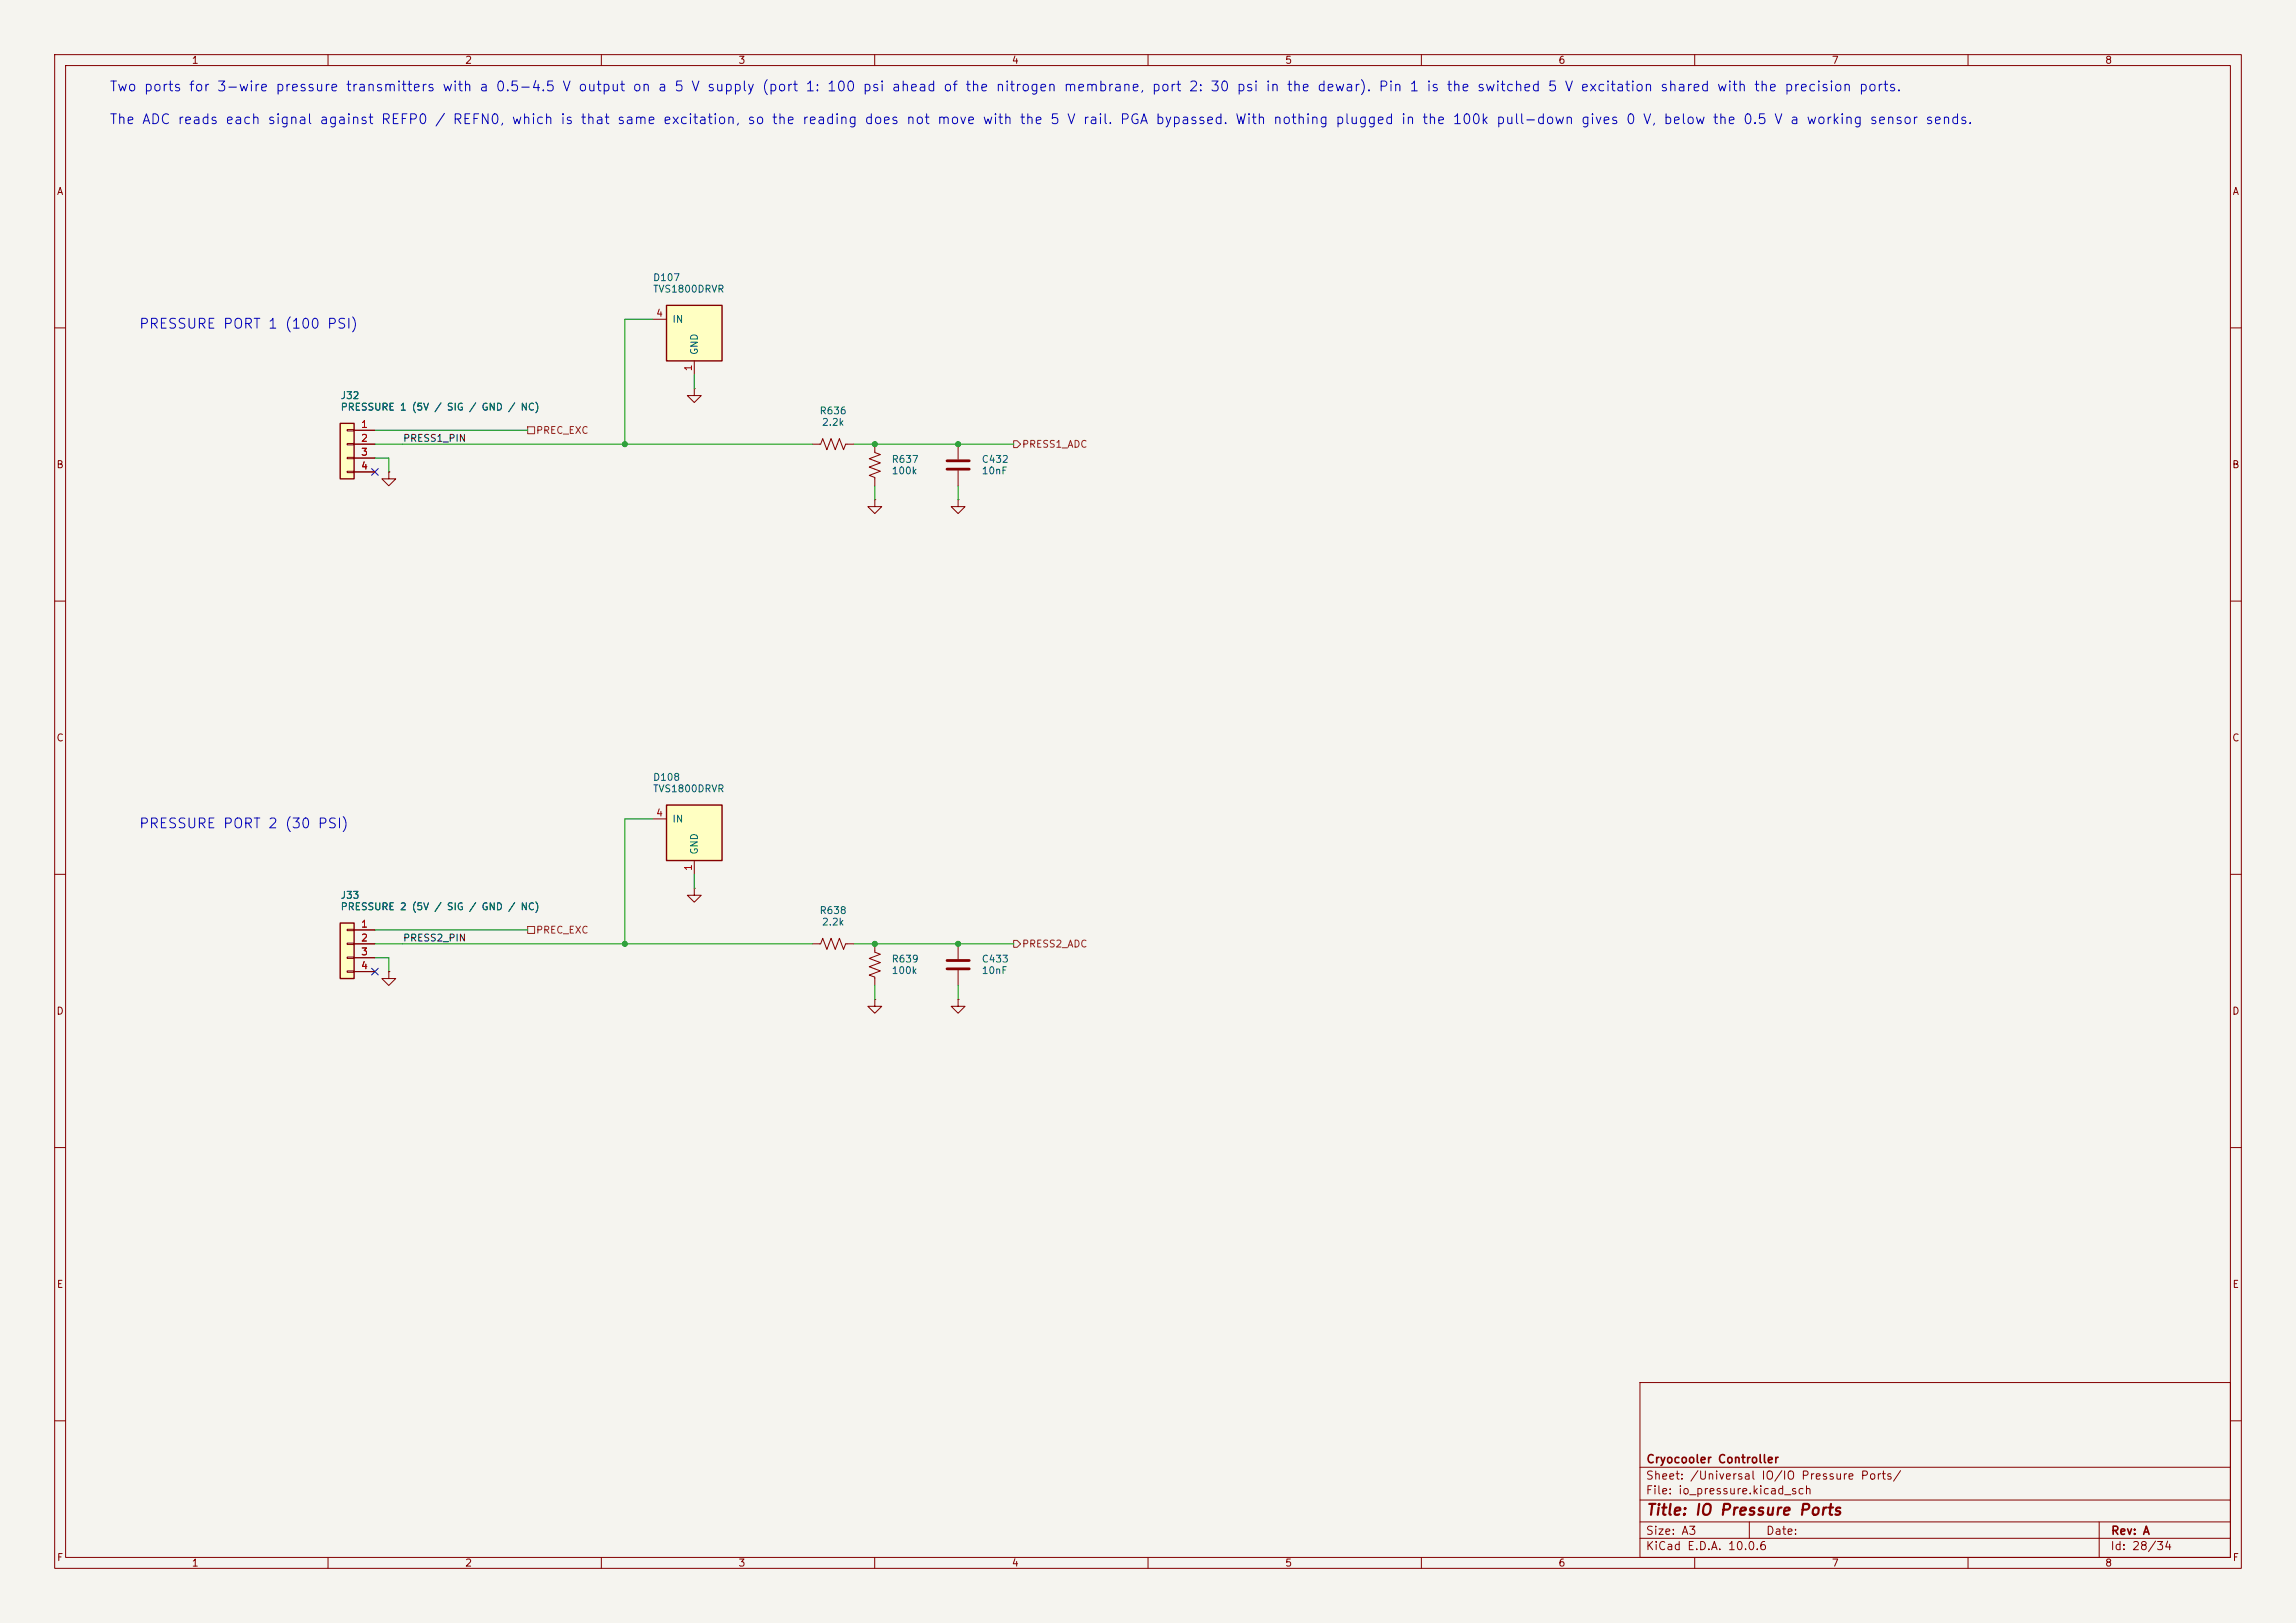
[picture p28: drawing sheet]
<svg xmlns="http://www.w3.org/2000/svg" width="420mm" height="297mm" viewBox="0 0 420 297" stroke-linecap="round" stroke-linejoin="round" font-family="sans-serif">
<defs><g id="words">
<text font-size="2" fill="#840000" x="301" y="277.8">Title: IO Pressure Ports</text>
<g font-size="1.8" fill="#0000c2">
<text x="19.9" y="17.2">Two ports for 3-wire pressure transmitters with a 0.5-4.5 V output on a 5 V supply (port 1: 100 psi ahead of the nitrogen membrane, port 2: 30 psi in the dewar). Pin 1 is the switched 5 V excitation shared with the precision ports.</text>
<text x="19.9" y="23.2">The ADC reads each signal against REFP0 / REFN0, which is that same excitation, so the reading does not move with the 5 V rail. PGA bypassed. With nothing plugged in the 100k pull-down gives 0 V, below the 0.5 V a working sensor sends.</text>
<text x="25.3" y="60.6">PRESSURE PORT 1 (100 PSI)</text>
<text x="25.3" y="152">PRESSURE PORT 2 (30 PSI)</text>
</g>
<g font-size="1.5" fill="#840000">
<text x="301" y="268.1">Cryocooler Controller</text>
<text x="300.9" y="273.8">File: io_pressure.kicad_sch</text>
<text x="300.9" y="271.1">Sheet: /Universal IO/IO Pressure Ports/</text>
<text x="300.9" y="281.2">Size: A3</text>
<text x="322.9" y="281.2">Date:</text>
<text x="386" y="281.2">Rev: A</text>
<text x="300.9" y="284">KiCad E.D.A. 10.0.6</text>
<text x="385.9" y="284">Id: 28/34</text>
</g>
<g font-size="1.3" fill="#840000">
<text x="35" y="12">1</text>
<text x="85" y="12">2</text>
<text x="135" y="12">3</text>
<text x="185" y="12">4</text>
<text x="235" y="12">5</text>
<text x="285" y="12">6</text>
<text x="335" y="12">7</text>
<text x="385" y="12">8</text>
<text x="10.3" y="36">A</text>
<text x="408.3" y="36">A</text>
<text x="10.2" y="86">B</text>
<text x="408.2" y="86">B</text>
<text x="10.2" y="136">C</text>
<text x="408.2" y="136">C</text>
<text x="10.2" y="186">D</text>
<text x="408.2" y="186">D</text>
<text x="10.3" y="236">E</text>
<text x="408.3" y="236">E</text>
<text x="10.3" y="286">F</text>
<text x="35" y="287">1</text>
<text x="85" y="287">2</text>
<text x="135" y="287">3</text>
<text x="185" y="287">4</text>
<text x="235" y="287">5</text>
<text x="285" y="287">6</text>
<text x="335" y="287">7</text>
<text x="385" y="287">8</text>
<text x="408.3" y="286">F</text>
</g>
<g font-size="1.3" fill="#006464">
<text x="119.4" y="51.7">D107</text>
<text x="119.4" y="53.8">TVS1800DRVR</text>
<text x="122.9" y="59.4">IN</text>
<text x="128" y="65.1" transform="rotate(-90 128 65.1)">GND</text>
<text x="62.2" y="73.3">J32</text>
<text x="62.2" y="75.4">PRESSURE 1 (5V / SIG / GND / NC)</text>
<text x="149.8" y="76.1">R636</text>
<text x="150.2" y="78.2">2.2k</text>
<text x="163" y="85">R637</text>
<text x="163" y="87.1">100k</text>
<text x="179.5" y="85">C432</text>
<text x="179.5" y="87.1">10nF</text>
<text x="119.4" y="143.2">D108</text>
<text x="119.4" y="145.3">TVS1800DRVR</text>
<text x="122.9" y="150.8">IN</text>
<text x="128" y="156.5" transform="rotate(-90 128 156.5)">GND</text>
<text x="62.2" y="164.8">J33</text>
<text x="62.2" y="166.9">PRESSURE 2 (5V / SIG / GND / NC)</text>
<text x="149.8" y="167.6">R638</text>
<text x="150.2" y="169.7">2.2k</text>
<text x="163" y="176.4">R639</text>
<text x="163" y="178.5">100k</text>
<text x="179.5" y="176.4">C433</text>
<text x="179.5" y="178.5">10nF</text>
</g>
<g font-size="1.3" fill="#a90000">
<text x="119.9" y="58.3">4</text>
<text x="126.9" y="68" transform="rotate(-90 126.9 68)">1</text>
<text x="65.9" y="78.6">1</text>
<text x="65.9" y="81.1">2</text>
<text x="65.9" y="83.7">3</text>
<text x="65.9" y="86.2">4</text>
<text x="119.9" y="149.7">4</text>
<text x="126.9" y="159.5" transform="rotate(-90 126.9 159.5)">1</text>
<text x="65.9" y="170">1</text>
<text x="65.9" y="172.6">2</text>
<text x="65.9" y="175.1">3</text>
<text x="65.9" y="177.7">4</text>
</g>
<g font-size="1.3" fill="#0f0f0f">
<text x="73.6" y="81.2">PRESS1_PIN</text>
<text x="73.6" y="172.6">PRESS2_PIN</text>
</g>
<g font-size="1.3" fill="#725600">
<text x="98" y="79.7">PREC_EXC</text>
<text x="186.9" y="82.2">PRESS1_ADC</text>
<text x="98" y="171.1">PREC_EXC</text>
<text x="186.9" y="173.7">PRESS2_ADC</text>
</g>
</g></defs>
<path d="M0 0h420v297h-420z" fill="#f5f4ef" stroke="#f5f4ef" stroke-width=".18"/>
<g fill="none" stroke="#840000" stroke-width=".18">
<path d="M10 10h400v277h-400zM12 12h396v273h-396zM60 10v2M110 10v2M160 10v2M210 10v2M260 10v2M310 10v2M360 10v2M10 60h2M127 71.1v1.3h1.3l-1.3 1.3-1.3-1.3h1.3M127 71.1h.1"/>
<path d="M408 60h2M148.6 81.3h1.5l.4-1 .8 2 .7-2 .8 2 .7-2 .8 2 .4-1h1.5M160 91.4v1.3h1.3l-1.3 1.3-1.3-1.3h1.3M160 91.4h.1M160 81.3v1.5l1 .4-2 .7 2 .8-2 .8 2 .7-2 .8 1 .4v1.5M175.3 91.4v1.3h1.2l-1.2 1.3-1.3-1.3h1.3M175.3 91.4h.1M175.3 81.3v2.8M175.3 86.1v2.8M10 110h2M408 110h2M10 160h2"/>
<path d="M408 160h2M71.1 177.8v1.3h1.3l-1.3 1.2-1.3-1.2h1.3M71.1 177.8h.1M160 172.7v1.5l1 .4-2 .8 2 .7-2 .8 2 .8-2 .7 1 .4v1.5M160 182.9v1.3h1.3l-1.3 1.2-1.3-1.2h1.3M160 182.9h.1M175.3 182.9v1.3h1.2l-1.2 1.2-1.3-1.2h1.3M175.3 182.9h.1M10 210h2M408 210h2M300 253h108v32h-108zM10 260h2"/>
<path d="M300 278.5h108M300 274.5h108M300 268.5h108M320 278.5v3M384 278.5v6.5M408 260h2M60 285v2M110 285v2M160 285v2M210 285v2M260 285v2M300 281.5h108"/>
<path d="M310 285v2M360 285v2"/>
</g>
<path d="M173.2 84.3h4.1M173.2 85.9h4.1" fill="none" stroke="#840000" stroke-width=".51"/>
<path d="M62.2 77.5h2.6v10.1h-2.6z" fill="#ffffc2"/>
<path d="M62.2 77.5h2.6v10.1h-2.6z" fill="none" stroke="#840000" stroke-width=".25"/>
<path d="M63.5 78.6h1.3v.3h-1.3zM64.8 78.7h3.8M63.5 81.2h1.3v.2h-1.3zM63.5 83.7h1.3v.2h-1.3zM63.5 86.2h1.3v.3h-1.3zM64.8 81.3h3.8M64.8 83.8h3.8M64.8 86.4h3.8M71.1 86.4v1.2h1.3l-1.3 1.3-1.3-1.3h1.3M71.1 86.4h.1" fill="none" stroke="#840000" stroke-width=".18"/>
<path d="M121.9 55.9h10.2v10.1h-10.2z" fill="#ffffc2"/>
<path d="M121.9 55.9h10.2v10.1h-10.2z" fill="none" stroke="#840000" stroke-width=".25"/>
<path d="M119.4 58.4h2.5M127 66v2.6M127 162.6v1.2h1.3l-1.3 1.3-1.3-1.3h1.3M127 162.6h.1" fill="none" stroke="#840000" stroke-width=".18"/>
<path d="M121.9 147.3h10.2v10.2h-10.2z" fill="#ffffc2"/>
<path d="M121.9 147.3h10.2v10.2h-10.2z" fill="none" stroke="#840000" stroke-width=".25"/>
<path d="M119.4 149.9h2.5M127 157.5v2.5M148.6 172.7h1.5l.4-1 .8 2 .7-2 .8 2 .7-2 .8 2 .4-1h1.5M175.3 172.7v2.8M175.3 177.5v2.8" fill="none" stroke="#840000" stroke-width=".18"/>
<path d="M173.2 175.8h4.1M173.2 177.3h4.1" fill="none" stroke="#840000" stroke-width=".51"/>
<path d="M62.2 168.9h2.6v10.2h-2.6z" fill="#ffffc2"/>
<path d="M62.2 168.9h2.6v10.2h-2.6z" fill="none" stroke="#840000" stroke-width=".25"/>
<g fill="none" stroke="#840000" stroke-width=".18">
<path d="M64.8 78.7h3.8M64.8 81.3h3.8M64.8 83.8h3.8M64.8 86.4h3.8M71.1 86.4h.1M63.5 170.1h1.3v.2h-1.3zM63.5 172.6h1.3v.2h-1.3zM63.5 175.1h1.3v.3h-1.3zM63.5 177.7h1.3v.2h-1.3zM64.8 170.2h3.8M64.8 172.7h3.8M64.8 175.3h3.8"/>
<path d="M64.8 177.8h3.8M71.1 177.8h.1"/>
</g>
<path d="M96.5 78.1h1.3v1.3h-1.3zM185.4 80.6h.7l.6 .7-.6 .6h-.7zM96.5 169.5h1.3v1.3h-1.3zM185.4 172.1h.7l.6 .6-.6 .7h-.7z" fill="none" stroke="#725600" stroke-width=".18"/>
<g fill="none" stroke="#009600" stroke-width=".18">
<path d="M119.4 58.4h-5.1v22.9M68.6 78.7h27.9M127 68.6v2.5M68.6 81.3h80M68.6 83.8h2.5v2.6M156.2 81.3h29.2M160 88.9v2.5M175.3 88.9v2.5M119.4 149.9h-5.1v22.8M68.6 172.7h80M68.6 170.2h27.9M68.6 175.3h2.5v2.5"/>
<path d="M127 160v2.6M156.2 172.7h29.2M160 180.3v2.6M175.3 180.3v2.6"/>
</g>
<path d="M68 85.8l1.2 1.2M69.2 85.8l-1.2 1.2M68 177.2l1.2 1.2M69.2 177.2l-1.2 1.2" fill="none" stroke="#000084" stroke-width=".18"/>
<g fill="#009600" stroke="#009600" stroke-width=".18">
<circle cx="160" cy="172.7" r=".46"/>
<circle cx="114.3" cy="172.7" r=".46"/>
<circle cx="175.3" cy="172.7" r=".46"/>
<circle cx="114.3" cy="81.3" r=".46"/>
<circle cx="160" cy="81.3" r=".46"/>
<circle cx="175.3" cy="81.3" r=".46"/>
</g>
<use href="#words"/>
</svg>
